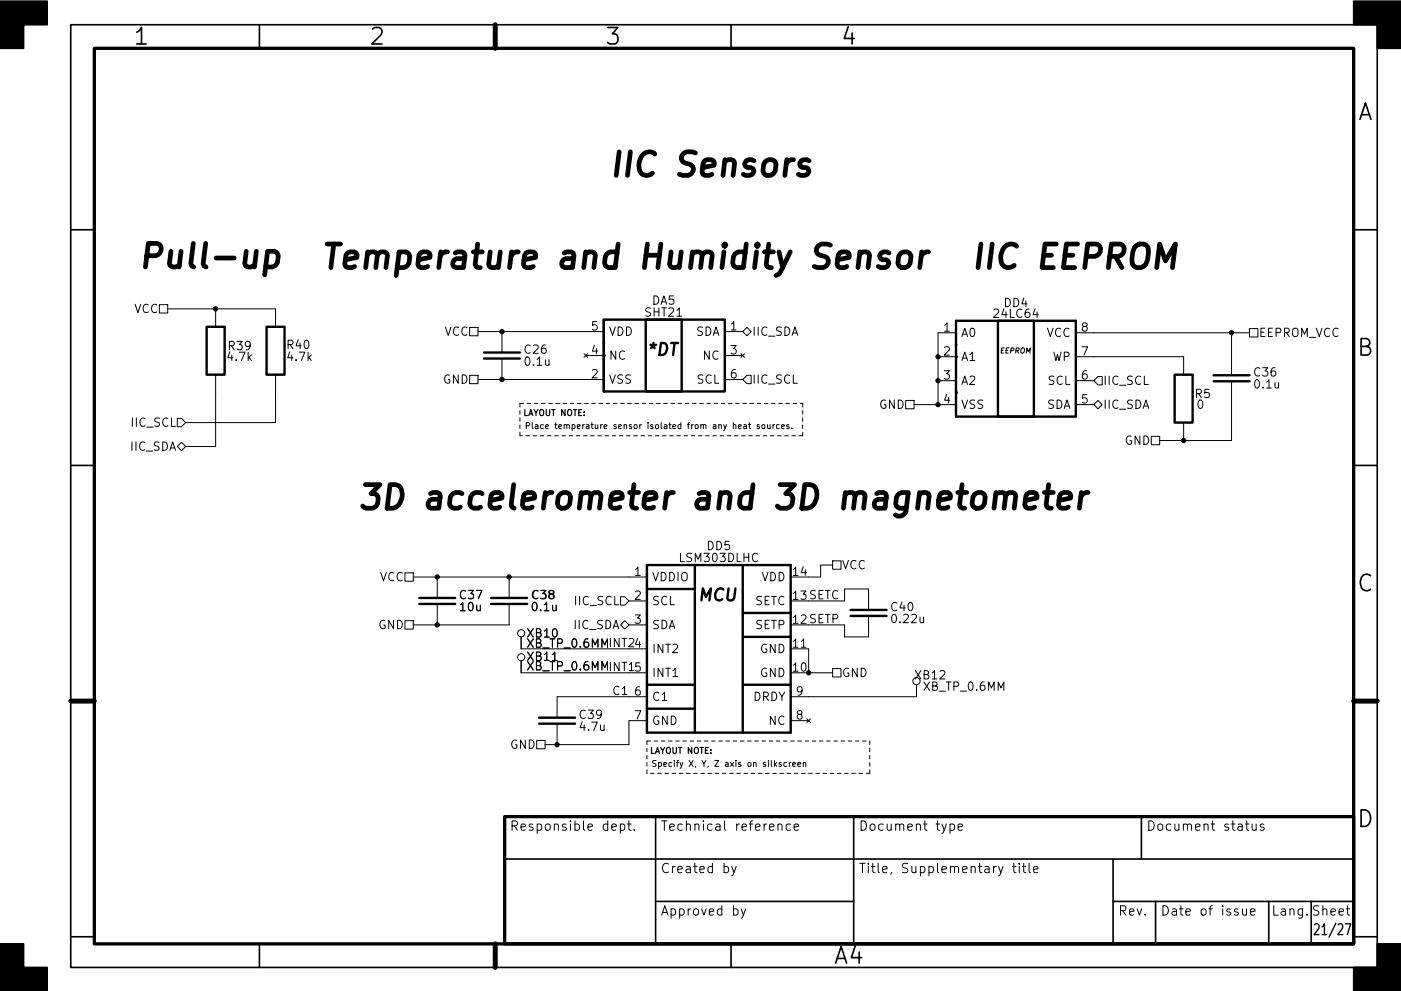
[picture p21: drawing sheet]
<svg xmlns="http://www.w3.org/2000/svg" width="297mm" height="210mm" viewBox="0 0 297 210" stroke-linecap="round" stroke-linejoin="round" font-family="sans-serif">
<defs><g id="words">
<g font-size="7">
<text x="128.8" y="37.5">IIC Sensors</text>
<text x="29" y="56.9">Pull-up</text>
<text x="67.6" y="57">Temperature and Humidity Sensor</text>
<text x="205.5" y="57">IIC EEPROM</text>
<text x="75.4" y="108.1">3D accelerometer and 3D magnetometer</text>
</g>
<g font-size="4.9">
<text x="28.6" y="9.5">1</text>
<text x="78.6" y="9.5">2</text>
<text x="128.6" y="9.5">3</text>
<text x="178.6" y="9.5">4</text>
<text x="287.7" y="25.5">A</text>
<text x="287.7" y="75.5">B</text>
<text x="287.7" y="125.5">C</text>
<text x="287.7" y="175.5">D</text>
<text x="176.9" y="204.5">A4</text>
</g>
<g font-size="3.5">
<text x="137.7" y="75.4">*DT</text>
<text x="148.4" y="127.5">MCU</text>
</g>
<text font-size="3.2" x="279.5" y="198.4">21/27</text>
<g font-size="2.8">
<text x="108" y="176.3">Responsible dept.</text>
<text x="140" y="176.3">Technical reference</text>
<text x="182" y="176.3">Document type</text>
<text x="243" y="176.3">Document status</text>
<text x="140" y="185.3">Created by</text>
<text x="182" y="185.3">Title, Supplementary title</text>
<text x="140" y="194.3">Approved by</text>
<text x="237" y="194.3">Rev.</text>
<text x="246" y="194.3">Date of issue</text>
<text x="269.5" y="194.3">Lang. Sheet</text>
</g>
<g font-size="2.5">
<text x="138.2" y="64.6">DA5</text>
<text x="212.9" y="65.1">DD4</text>
<text x="28.4" y="66.4">VCC</text>
<text x="94.2" y="71.2">VCC</text>
<text x="125.4" y="70.1">5</text>
<text x="129" y="71.2">VDD</text>
<text x="136.9" y="67.2">SHT21</text>
<text x="147.4" y="71.2">SDA</text>
<text x="154.9" y="70.1">1</text>
<text x="159.4" y="71.2">IIC_SDA</text>
<text x="200.1" y="70.4">1</text>
<text x="203.7" y="71.5">A0</text>
<text x="211" y="67.4">24LC64</text>
<text x="221.8" y="71.5">VCC</text>
<text x="229.3" y="70.4">8</text>
<text x="266.8" y="71.5">EEPROM_VCC</text>
<text x="48.4" y="76.6">4.7k</text>
<text x="48.5" y="74.3">R39</text>
<text x="61" y="74">R40</text>
<text x="61.1" y="76.6">4.7k</text>
<text x="111.3" y="75.1">C26</text>
<text x="111.4" y="77.6">0.1u</text>
<text x="125.4" y="75.2">4</text>
<text x="129" y="76.3">NC</text>
<text x="149.1" y="76.3">NC</text>
<text x="154.9" y="75.2">3</text>
<text x="200.1" y="75.4">2</text>
<text x="203.7" y="76.6">A1</text>
<text x="223.1" y="76.6">WP</text>
<text x="229.3" y="75.4">7</text>
<text x="93.9" y="81.4">GND</text>
<text x="125.4" y="80.3">2</text>
<text x="129" y="81.4">VSS</text>
<text x="147.7" y="81.4">SCL</text>
<text x="154.9" y="80.3">6</text>
<text x="159.4" y="81.4">IIC_SCL</text>
<text x="200.1" y="80.5">3</text>
<text x="203.7" y="81.7">A2</text>
<text x="222.1" y="81.7">SCL</text>
<text x="229.3" y="80.5">6</text>
<text x="233.8" y="81.7">IIC_SCL</text>
<text x="266" y="79.9">C36</text>
<text x="266.1" y="82.4">0.1u</text>
<text x="186.4" y="86.7">GND</text>
<text x="200.1" y="85.6">4</text>
<text x="203.7" y="86.7">VSS</text>
<text x="221.8" y="86.7">SDA</text>
<text x="229.3" y="85.6">5</text>
<text x="233.8" y="86.7">IIC_SDA</text>
<text x="253.4" y="84.4">R5</text>
<text x="253.8" y="86.7">0</text>
<text x="27.7" y="95.6">IIC_SDA</text>
<text x="28" y="90.5">IIC_SCL</text>
<text x="238.4" y="94.4">GND</text>
<text x="144.3" y="119.2">LSM303DLHC</text>
<text x="149.9" y="116.7">DD5</text>
<text x="80.5" y="123.3">VCC</text>
<text x="134.6" y="122.2">1</text>
<text x="138.2" y="123.3">VDDIO</text>
<text x="161.4" y="123.3">VDD</text>
<text x="168.2" y="122.2">14</text>
<text x="178.5" y="120.8">VCC</text>
<text x="97.6" y="127.1">C37</text>
<text x="97.6" y="129.7">10u</text>
<text x="112.8" y="127.1">C38</text>
<text x="112.9" y="129.7">0.1u</text>
<text x="121.9" y="128.4">IIC_SCL</text>
<text x="134.6" y="127.2">2</text>
<text x="138.2" y="128.4">SCL</text>
<text x="160" y="128.4">SETC</text>
<text x="168.2" y="127.2">13 SETC</text>
<text x="189" y="129.7">C40</text>
<text x="80.2" y="133.5">GND</text>
<text x="111.9" y="135.2">XB10</text>
<text x="112" y="137.4">XB_TP_0.6MM</text>
<text x="121.7" y="133.5">IIC_SDA</text>
<text x="134.6" y="132.3">3</text>
<text x="138.2" y="133.5">SDA</text>
<text x="160.2" y="133.5">SETP</text>
<text x="168.2" y="137.4">11</text>
<text x="168.2" y="132.3">12 SETP</text>
<text x="189.3" y="132.2">0.22u</text>
<text x="111.9" y="140.2">XB11</text>
<text x="112" y="142.2">XB_TP_0.6MM</text>
<text x="138.2" y="138.6">INT2</text>
<text x="138.2" y="143.6">INT1</text>
<text x="161.1" y="143.6">GND</text>
<text x="161.1" y="138.6">GND</text>
<text x="168.2" y="142.5">10</text>
<text x="178.5" y="143.6">GND</text>
<text x="130.2" y="147.5">C1</text>
<text x="134.6" y="147.6">6</text>
<text x="138.2" y="148.7">C1</text>
<text x="159.6" y="148.7">DRDY</text>
<text x="168.9" y="147.6">9</text>
<text x="194.2" y="144.1">XB12</text>
<text x="196" y="146.6">XB_TP_0.6MM</text>
<text x="123" y="152.5">C39</text>
<text x="123.1" y="155.1">4.7u</text>
<text x="134.6" y="152.6">7</text>
<text x="138.2" y="153.8">GND</text>
<text x="163" y="153.8">NC</text>
<text x="168.9" y="152.6">8</text>
<text x="108.1" y="158.9">GND</text>
</g>
<g font-size="1.8">
<text x="110.8" y="88.2">LAYOUT NOTE:</text>
<text x="111.2" y="91">Place temperature sensor isolated from any heat sources.</text>
<text x="137.7" y="159.9">LAYOUT NOTE:</text>
<text x="138" y="162.7">Specify X, Y, Z axis on silkscreen</text>
</g>
<text font-size="1.5" x="212.1" y="75">EEPROM</text>
</g></defs>
<g fill="none" stroke="#000" stroke-width=".35">
<path d="M15 5.2h277v200.1h-277zM55 5.2v5M105 5.2v5M155 5.2v5M15 48.7h5M287 48.7h5M15 98.7h5M287 98.7h5M15 148.7h5M287 148.7h5M139 173.3v27M181 173.3v27"/>
<path d="M242 173.3v9M15 198.7h5M107 182.3h180M139 191.3h42M236 191.3h51M236 182.3v18M245 191.3v9M269 191.3v9M278 191.3v9M287 198.7h5M55 200.3v5M105 200.3v5"/>
<path d="M155 200.3v5"/>
</g>
<path d="M20 10.2h267v190.1h-267zM107 173.3h180v27h-180z" fill="none" stroke="#000" stroke-width=".7"/>
<path d="M105 5.2v5M15 148.7h5M287 148.7h5M105 200.3v5" fill="none" stroke="#000" stroke-width="1.1"/>
<path d="M0 .2h10v5h-5v5h-5zM287 .2h10v10h-5v-5h-5zM0 200.3h5v5h5v5h-10zM292 200.3h5v10h-10v-5h5z" fill="#000" stroke="#000" stroke-width=".35"/>
<g fill="none" stroke="#000" stroke-width=".21">
<path d="M33.8 64.6h1.8v1.8h-1.8zM35.6 65.5h22.8v3.8M45.7 65.5v3.8M45.7 79.5v15.2h-6.3M58.4 79.5v10.2h-19M99.6 69.5h1.7v1.7h-1.7zM99.6 79.6h1.7v1.8h-1.7zM101.3 70.4h26.7M106.4 70.4v4.4M106.4 76.1v4.4M123.8 75.1l.8 .7M124.2 75.4h3.8"/>
<path d="M124.6 75.1l-.8 .7M128 72.9h.1M153.7 70.4h3.8M153.7 75.4h3.8M157.1 75.1l.8 .7M157.5 70.4l.9-.9 .9 .9-.9 .8zM157.9 75.1l-.8 .7M158.4 79.6h.9v1.8h-.9l-.9-.9zM198.9 75.7h3.8M202.7 73.1h.1M202.7 70.6h-3.8v15.2M228.1 70.6h36.8"/>
<path d="M228.1 75.7h22.9v3.8M261.1 70.6v9M264.9 69.7h1.8v1.8h-1.8zM37.6 88.8h.9l.9 .9-.9 .8h-.9zM37.6 94.7l.9-.9 .9 .9-.9 .9zM101.3 80.5h26.7M153.7 80.5h3.8M156.6 90.5l.6-.1-.1-.2-.4-.1-.1 .2v.6h.5M157.7 90.2h.5l.1 .7M158.3 90.4l-.6 .2 .1 .3h.5M158.7 90.1h.5M158.9 89.7v1.1l.3 .1"/>
<path d="M161 90.2l-.3-.1-.2 .2 .1 .2 .4 .1v.3h-.5M161.6 90.2l.3-.1 .3 .2v.4l-.3 .2-.4-.2zM162.7 90.1l.1 .8 .5-.1M163.3 90.1v.8M163.9 90.1v.8M164.2 90.1l-.3 .2M165.2 90.2l-.3-.1-.3 .2 .1 .6h.5M165.7 90.5l.6-.1-.1-.2-.3-.1-.2 .2 .1 .6h.4M167.3 90.2l-.3-.1-.2 .2v.2l.5 .1v.3h-.5M167.9 90.8v.1M192 85h1.8v1.7h-1.8zM193.8 85.8h8.9"/>
<path d="M198.9 80.8h3.8M228.1 80.8h3.8M228.1 85.8h3.8M231.9 80.8l.9-.9h.9v1.8h-.9zM231.9 85.8l.9-.8 .9 .8-.9 .9zM244.1 92.6h1.8v1.8h-1.8zM251 89.7v3.8M261.1 80.9v12.6h-15.2M176.5 119h1.8v1.8h-1.8zM176.5 119.9h-2.5v2.5h-2.6M85.9 131.7h1.7v1.8h-1.7zM85.9 121.5h1.7v1.8h-1.7z"/>
<path d="M87.6 122.4h49.6M92.7 122.4v4.5M92.7 128.1v4.5M107.9 122.4v4.5M107.9 128.1v4.5h-20.3M110.5 135.1v2.6h26.7M131.3 135.4v1.8l-1-1.8v1.8M131.6 126.6h.9l.8 .9-.8 .9h-.9zM131.6 132.6l.9-.9 .8 .9-.8 .9zM131.9 135.4h1M132.4 135.4v1.8M133.3 127.5h3.9"/>
<path d="M133.3 132.6h3.9M133.4 135.6l.7-.2 .2 .2 .1 .3-1.1 1.3h1.1M135.2 135.5l-.5 1.2h1.1M135.6 136.1v1.2M167.6 137.7h3.8v5h5.1M171.4 127.5h7.7v-2.5h5v4.4M184.1 130.7v4.4h-5v-2.5h-7.7M110.5 140.2v2.5h26.7M113.8 157.1h1.8v1.8h-1.8zM118.1 153.5v4.5M131.3 140.5v1.8l-1-1.8v1.8M131.9 140.5h1"/>
<path d="M132.4 140.5v1.8M133.4 141l.5-.5v1.8M133.4 142.3h1M135.7 140.6h-.9l-.1 .9 .3-.2 .6 .1 .2 .2-.1 .6-.3 .2-.7-.2M137.2 147.8h-19.1v4.5M137.2 152.9h-3.9v5.1h-17.7M167.6 152.9h3.8M171.1 152.5l.7 .8M171.8 152.5l-.7 .8M176.5 141.9h1.8v1.7h-1.8zM194.3 145.3v2.5h-26.7M131.5 174.9l.6-.1 .4 .4v.6l-.2 .3h-.8"/>
<path d="M131.5 174.8v2M133 174.8h.8M133.3 174.2v1.7l.1 .2 .4 .1M134.5 176v.2M164.9 175a.5 .5 0 0 1 .9 .1v1.1M165.6 161.8h-.3l-.1 .1v.2l.4 .2v.3h-.4M166.8 161.8h-.4l-.2 .2 .1 .6h.5M167.3 161.8v.8M167.6 174.9l-.6-.1-.3 .4v.6l.2 .3h.7M167.7 161.8l-.4 .2M168.1 162.2l.6-.1-.1-.3h-.4l-.1 .1v.7h.5M168.4 175.5l.9-.2-.1-.4-.5-.1-.3 .3 .1 1h.7"/>
<path d="M169.1 162.2l.7-.1-.1-.3h-.4l-.2 .1 .1 .7h.5M170.3 161.9l.5-.1v.8M170.3 161.8v.8M201.4 174.9l.6-.1 .4 .4v.6l-.2 .3h-.8M203.1 175.5l1-.2-.1-.4-.6-.1-.3 .3 .1 1h.8M264 174.8h.8M264.3 174.2v1.7l.1 .2 .4 .1M265.5 174.8l.1 1.3a.54 .54 0 0 0 .7-.1M266.3 174.8v1.4M267.9 174.9l-.4-.1-.3 .3 .1 .3 .6 .2v.5h-.7M155.1 183.8l.5 1.4M156.1 183.8l-.7 1.8-.3 .2"/>
<path d="M157.1 192.8l.5 1.4M158.1 192.8l-.7 1.8-.3 .2M214.7 183.8h.7M214.9 183.2v1.7l.1 .2 .4 .1M216.1 183.2v.2M216.1 183.8v1.4M216.8 183.8h.7M217 183.2v1.7l.1 .2 .4 .1M218.2 183.2v1.7l.3 .3M219.1 184.5l1-.2-.1-.4-.6-.1-.3 .3 .1 1h.8M263.4 192.8l.1 1.3a.54 .54 0 0 0 .8-.1M264.3 192.8v1.4"/>
<path d="M265.1 193.5l1-.2-.1-.4-.6-.1-.3 .3 .1 1h.8"/>
<circle cx="110.5" cy="139.4" r=".76"/>
<circle cx="110.5" cy="134.4" r=".76"/>
<circle cx="194.3" cy="144.5" r=".76"/>
</g>
<g fill="none" stroke="#000" stroke-width=".51">
<path d="M43.8 69.3h3.8v10.2h-3.8zM56.5 69.3h3.8v10.2h-3.8zM102.6 74.8h7.6M102.6 76.1h7.6M128 67.8h25.7v15.3h-25.7zM128 67.8v15.3M136.9 67.8h7.6v15.3h-7.6zM202.7 68.1h25.4v20.3h-25.4zM211.6 68.1h7.6v20.3h-7.6zM249 79.5h3.9v10.2h-3.9zM257.3 79.6h7.6M257.3 80.9h7.6"/>
<path d="M137.2 119.9h30.4v35.5h-30.4zM147.3 119.9v35.5M157.5 119.9v35.5M88.9 126.9h7.6M88.9 128.1h7.6M104.1 126.9h7.7M104.1 128.1h7.7M137.2 125h10.1M157.5 135.1h10.1M157.5 130h10.1M180.3 129.4h7.7M180.3 130.7h7.7"/>
<path d="M114.3 152.3h7.6M114.3 153.5h7.6M137.2 150.4h10.1M137.2 145.3h10.1M157.5 145.3h10.1"/>
</g>
<g fill="#000">
<circle cx="128" cy="75.4" r=".25"/>
<circle cx="202.7" cy="75.7" r=".25"/>
<circle cx="128" cy="83.1" r=".25"/>
<circle cx="202.7" cy="83.3" r=".25"/>
</g>
<g fill="none" stroke="#000" stroke-width="1">
<path d="M171.5 34.1a1.22 1.22 0 0 0-2 .7l.2 .5 1.6 .5 .2 .7-.3 .5-.5 .2h-1l-.4-.2M56.7 53.6l.5-.3h1l.4 .3 .4 .7-.2 1.4a1.64 1.64 0 0 1-2.4 .7M56.7 53.3l-.6 5M188.5 53.7a1.22 1.22 0 0 0-2 .7l.2 .5 1.6 .4 .1 .8-.3 .4-.5 .3h-.9l-.5-.3M190.8 53.9a1.29 1.29 0 0 1 1.4-.5 1.29 1.29 0 0 1 1 1l-.2 1.4a1.37 1.37 0 0 1-1.3 1 1.37 1.37 0 0 1-1.3-1l.1-1.4zM195.4 53.4l-.4 3.4M196.9 53.4a1.48 1.48 0 0 0-1.6 1M211.1 105a1.42 1.42 0 0 1 1.9-.3l.2 .5-.3 2.6M213.2 105.2a1.26 1.26 0 0 1 2-.5l.2 .5-.4 2.6M217.4 106.2l2.4-.5 .1-.5-.2-.5-.4-.2h-1l-.5 .2-.3 .5-.2 1.9 .1 .5 .5 .2h.9l.6-.2M221.4 104.5h1.9M222.3 102.8l-.5 4.3 .2 .5 .4 .2h.5"/>
<path d="M224.5 106.2l2.5-.5v-.5l-.1-.5-.5-.2h-.9l-.5 .2-.3 .5-.3 1.9 .2 .5 .4 .2h1l.5-.2M229.3 104.5l-.4 3.3M230.7 104.5a1.48 1.48 0 0 0-1.5 .9"/>
</g>
<path d="M110.2 85.6v6.9M110.2 85.6h60M170.2 85.6v6.9M170.2 92.5h-60M137.2 157.2v6.9M137.2 157.2h47.2M184.4 157.2v6.9M184.4 164.1h-47.2" fill="none" stroke="#000" stroke-width=".21" stroke-dasharray=".8 .8"/>
<g fill="#000" stroke="#000" stroke-width=".21">
<circle cx="45.7" cy="65.5" r=".46"/>
<circle cx="106.4" cy="70.4" r=".46"/>
<circle cx="198.9" cy="75.7" r=".46"/>
<circle cx="261.1" cy="70.6" r=".46"/>
<circle cx="106.4" cy="80.5" r=".46"/>
<circle cx="198.9" cy="85.8" r=".46"/>
<circle cx="198.9" cy="80.8" r=".46"/>
<circle cx="251" cy="93.5" r=".46"/>
<circle cx="92.7" cy="122.4" r=".46"/>
<circle cx="92.7" cy="132.6" r=".46"/>
<circle cx="107.9" cy="122.4" r=".46"/>
<circle cx="118.1" cy="158" r=".46"/>
<circle cx="171.4" cy="142.7" r=".46"/>
</g>
<use href="#words"/>
</svg>
